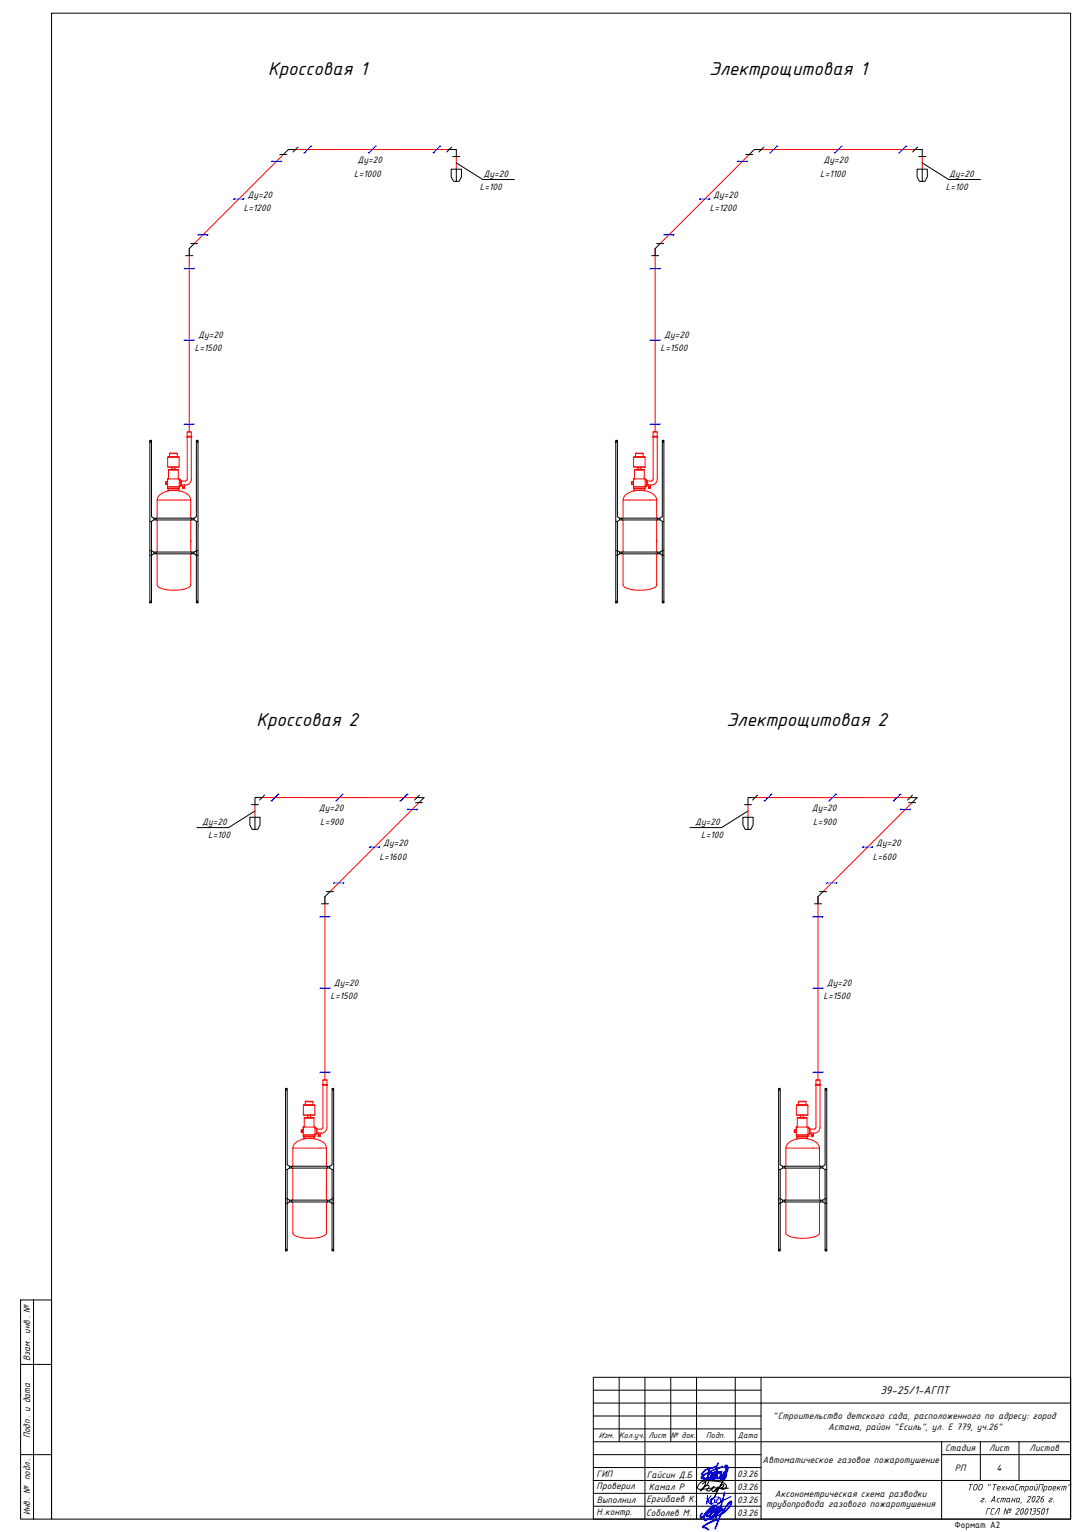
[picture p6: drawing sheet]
<svg xmlns="http://www.w3.org/2000/svg" width="420mm" height="594mm" viewBox="0 0 420 594" stroke-linecap="round" stroke-linejoin="round" font-family="sans-serif">
<defs><g id="words">
<g font-size="7.8">
<text x="103.9" y="29.2">Кроссовая 1</text>
<text x="274.9" y="29.2">Электрощитовая 1</text>
<text x="99.4" y="281.5">Кроссовая 2</text>
<text x="281.6" y="281.5">Электрощитовая 2</text>
</g>
<text font-size="4.7" x="341.2" y="540.6">39-25/1-АГПТ</text>
<g font-size="4">
<text x="11.7" y="527.8" transform="rotate(-90 11.7 527.8)">Взам. инв. №</text>
<text x="11.7" y="557.7" transform="rotate(-90 11.7 557.7)">Подп . и дата</text>
<text x="11.7" y="587.6" transform="rotate(-90 11.7 587.6)">Инв. № подл.</text>
</g>
<g font-size="3.9">
<text x="138.6" y="63.3">Ду=20</text>
<text x="319.2" y="63.3">Ду=20</text>
<text x="137.3" y="68.6">L=1000</text>
<text x="187.3" y="68.5">Ду=20</text>
<text x="317.8" y="68.6">L=1100</text>
<text x="367.9" y="68.5">Ду=20</text>
<text x="95.9" y="76.7">Ду=20</text>
<text x="186" y="73.8">L=100</text>
<text x="276.5" y="76.7">Ду=20</text>
<text x="366.6" y="73.8">L=100</text>
<text x="94.6" y="82">L=1200</text>
<text x="275.1" y="82">L=1200</text>
<text x="76.8" y="131">Ду=20</text>
<text x="257.4" y="131">Ду=20</text>
<text x="75.5" y="136.2">L=1500</text>
<text x="256.1" y="136.2">L=1500</text>
<text x="123.5" y="314.7">Ду=20</text>
<text x="314.7" y="314.7">Ду=20</text>
<text x="78.3" y="319.8">Ду=20</text>
<text x="124.1" y="319.9">L=900</text>
<text x="269.4" y="319.8">Ду=20</text>
<text x="315.2" y="319.9">L=900</text>
<text x="80.7" y="325.1">L=100</text>
<text x="148.5" y="328">Ду=20</text>
<text x="271.8" y="325.1">L=100</text>
<text x="339.6" y="328">Ду=20</text>
<text x="147.2" y="333.3">L=1600</text>
<text x="338.3" y="333.3">L=600</text>
<text x="129.4" y="382.3">Ду=20</text>
<text x="320.5" y="382.3">Ду=20</text>
<text x="128.1" y="387.5">L=1500</text>
<text x="319.2" y="387.5">L=1500</text>
<text x="299.6" y="550.4">&quot;Строительство детского сада, расположенного по адресу: город</text>
<text x="321" y="554.5">Астана, район &quot;Есиль&quot;, ул. Е 779, уч.26&quot;</text>
<text x="366.4" y="562.8">Стадия</text>
<text x="383.4" y="562.8">Лист</text>
<text x="399.1" y="562.8">Листов</text>
<text x="295.6" y="567.5">Автоматическое газовое пожаротушение</text>
<text x="231.3" y="572.8">ГИП</text>
<text x="250.7" y="573">Гайсин Д.Б</text>
<text x="285.8" y="572.8">03.26</text>
<text x="370.1" y="570.3">РП</text>
<text x="386.3" y="570.3">4</text>
<text x="231.3" y="577.5">Проверил</text>
<text x="251.5" y="577.8">Камал Р</text>
<text x="285.8" y="577.8">03.26</text>
<text x="300.3" y="580.4">Аксонометрическая схема разводки</text>
<text x="374.2" y="578">ТОО &quot;ТехноСтройПроект</text>
<text x="413.3" y="578">&quot;</text>
<text x="231.3" y="587.5">Н.контр.</text>
<text x="231.3" y="582.8">Выполнил</text>
<text x="250.4" y="587.8">Соболев М.</text>
<text x="250.5" y="582.5">Ергибаев К.</text>
<text x="285.8" y="582.9">03.26</text>
<text x="285.8" y="587.9">03.26</text>
<text x="296.9" y="584.6">трубопровода газового пожаротушения</text>
<text x="379.7" y="582.6">г. Астана , 2026</text>
<text x="381.8" y="587.3">ГСЛ № 20013501</text>
<text x="406" y="582.6">г.</text>
<text x="370" y="592.6">Формат А2</text>
</g>
<g font-size="3.4">
<text x="232" y="557.5">Изм.</text>
<text x="240" y="557.6">Кол.уч.</text>
<text x="251.4" y="557.5">Лист</text>
<text x="260.1" y="557.5">№ док.</text>
<text x="273.7" y="557.6">Подп.</text>
<text x="286" y="557.5">Дата</text>
</g>
</g></defs>
<path d="M20 5.1h395v584h-395zM8 504.1h12v85h-12zM13 504.1v85M8 529.1h12M8 564.1h12" fill="none" stroke="#000" stroke-width=".39"/>
<g fill="none" stroke="#000" stroke-width=".39">
<path d="M230 534.1h185v55h-185zM230 539.1h65M240 534.1v25M250 534.1v55M260 534.1v25M270 534.1v55M285 534.1v55M295 534.1v55M230 544.1h185M230 549.1h65M230 554.1h65M230 559.1h185"/>
<path d="M365 559.1v30M380 559.1v15M395 559.1v15M230 564.1h65M230 569.1h65M230 574.1h185M230 579.1h65M365 564.1h50M230 584.1h65"/>
</g>
<path d="M274.2 579.9l-.3 3.4 .2-1.2 1.6-2.1M274.6 581.3v1l.5 .7a2.22 2.22 0 0 1 1.6-1.7l.3 .2a1.17 1.17 0 0 1-1 1.6l-.4-.9M275.6 581.4a2.58 2.58 0 0 1 3.7-.2 2.27 2.27 0 0 1-1.2 2.3 2.27 2.27 0 0 1-2.6-.3l-.3-1zM277.1 581.2l-.1 .3M278.9 581.3h-.7l-.7 1.3h-.3l-.1-.3M283.3 580.4a5.8 5.8 0 0 0-4.4 4.5l.1 .2 .4-.5 .4-1.2 1.1-4.9a6.8 6.8 0 0 1-1.7 4.1l-.9 .4-.6-.8" fill="none" stroke="#00f" stroke-width=".39"/>
<g fill="#000">
<path d="M410 576.2l.2 .1-.2 .7 1.2-.7-.7 .7 .2 1-.4-.8-.5 .7h-.2zM411.7 576.3l1.6 .1-.3 1.5v-1.4h-.3l-.5 1.5 .2-1.5h-.5l-.6 1.4zM405.6 585.4l.8-.5-.7 2.4 .4-2-.4 .3z"/>
<path d="M408.5 576.6l-.2 .4h.8l-.1-.5zM408.2 576.5l.5-.3 .6 .3v.7h-1.1v.3l.9 .2-.1 .3-1.1-.2z"/>
<path d="M403.7 581.3l-.2 .8 .5 .2 .4-.8zM403.8 580.5l.9-.3-.9 .9 .8 .2-.1 .9-.9 .4-.4-.6z"/>
<path d="M404.4 585.1l-.6 1.2 .2 .8 .4-.3 .3-.9v-.7zM404.2 585l.6-.1 .2 .7-.4 1.3-.7 .4-.3-.2-.1-.6z"/>
</g>
<path d="M274.8 569.2l-.2 2.7a1.16 1.16 0 0 1-.9 1.5 1.16 1.16 0 0 1-1.3-1.1l-.2-.8M277.9 569.9a.65 .65 0 0 1-.8 .8M278.3 567.3l-.7 1.3-3.9 1.3-1.5 1.5M280 568.6l-3.8 1.6a10.5 10.5 0 0 0-4.4 2.8v.1a6.6 6.6 0 0 0 5 .3h2.3a1.5 1.5 0 0 0 1.8-.1 1.5 1.5 0 0 0 .4-1.7v-2.3a.57 .57 0 0 1-.3-.7 .57 .57 0 0 1 .6-.4l.3 .3a7.1 7.1 0 0 1-1.1 4.6 .5 .5 0 0 1-.6-.2 .5 .5 0 0 1 .1-.7l.5-1.4-.4 1.3a.72 .72 0 0 1-.3 .9 .72 .72 0 0 1-1-.2l.6-2.1a2.2 2.2 0 0 1-1.4 2.5 1.27 1.27 0 0 1-.5-1.4 1.27 1.27 0 0 1 1.2-.9v.4v-.5l-.7 .2-.5 1.8-.7 .4 .6-2.2-.1 1.3-1.1 1.1-.2-.2 .4-2-.5 2h-.7l.5-1.9a1.98 1.98 0 0 1-1.7 2.2 1.51 1.51 0 0 1 1.5-2.1l.1 .2M272.2 586.8l-.7 .9a.46 .46 0 0 0 0 .7 .46 .46 0 0 0 .7-.1 12.4 12.4 0 0 0 4.1-3.6 4.2 4.2 0 0 0-2.3 3.3 4.8 4.8 0 0 0 3.1-3.3l-1.6 2.2-.3 1.2M276.1 586.5a1.63 1.63 0 0 0 1.5-2.3l-.1-.1a2.08 2.08 0 0 0-2.1 .6 4.8 4.8 0 0 0-2.5 4.3v.1a.72 .72 0 0 0 .6 .5 .72 .72 0 0 0 .7-.4 12.4 12.4 0 0 0 4.7-4.3l.1-.4-2.9 4.3-.7 .5 .5-.7 1.7-1 2.2-2.1v-.7l-2.5 3.8M278.6 589.3a12.1 12.1 0 0 0-6.2 2.9l1.3 .4 .9 .6M278.7 587.8a8.1 8.1 0 0 0 4.8-5.5 4.3 4.3 0 0 0-2.6 2.7 23 23 0 0 0-3.7 7.9" fill="none" stroke="#00f" stroke-width=".7"/>
<path d="M272.9 576.7l.7-.5a.68 .68 0 0 1 1.2-.1 .68 .68 0 0 1-.4 1.1l-.4 .8a1.77 1.77 0 0 0 2.3-1.1l.5-.5-.5 .6a.79 .79 0 0 0-.1 1.3 .79 .79 0 0 0 1.2-.6l.9-1.1-1.4 1.8M275.6 574l-.5-.1a12.7 12.7 0 0 1-3.6 4.2h-.1a5.1 5.1 0 0 0 2.3-4.4l-.6 1.1-.8 .6M282.3 577.1a51.1 51.1 0 0 0-11.1 .4 .89 .89 0 0 1-.9-.6 .89 .89 0 0 1 .4-1 4 4 0 0 1 4.5-1.7 9.2 9.2 0 0 1 6 1.3 1.22 1.22 0 0 1-.1 1.7 1.22 1.22 0 0 1-1.6 .1l1-1.1-.2-.5a2.88 2.88 0 0 0-2.2 2.4l-1.1 2.3 3.4-6.3-1.5 2.7-1.4 1.6" fill="none" stroke="#000" stroke-width=".39"/>
<g fill="none" stroke="#f00" stroke-width=".39">
<path d="M109.8 59.9l-34.5 34.6M114.5 58h59.6M290.4 59.9l-34.5 34.6M295.1 58h59.6M176.9 60.7v4.9M357.5 60.7v4.9M73.4 96.4v71M253.9 96.4v71M98.8 312v4.9M101.6 309.3h60M162.4 311.2l-34.5 34.6M289.9 312v4.9"/>
<path d="M292.7 309.3h60M353.5 311.2l-34.5 34.6M125.9 347.7v71.1M317.1 347.7v71.1"/>
</g>
<!-- layer: 0 -->
<g fill="none" stroke="#00f" stroke-width=".39">
<path d="M117.8 59.3h.5M120.4 56.7h.5M120.6 56.7l-2.6 2.6M142.7 59.3h.6M145.4 56.7h.5M145.6 56.7l-2.6 2.6M167.7 59.3h.6M170.3 56.7h.6M170.6 56.7l-2.6 2.6M298.3 59.3h.6M300.9 56.7h.6M301.2 56.7l-2.6 2.6"/>
<path d="M323.3 59.3h.6M325.9 56.7h.6M326.2 56.7l-2.6 2.6M348.3 59.3h.6M350.9 56.7h.6M351.2 56.7l-2.6 2.6M90.7 77.2h3.7M90.9 77l-.3 .4M94.6 77l-.4 .4M105.4 62.6h3.6M105.6 62.4l-.4 .4M109.2 62.4l-.4 .4"/>
<path d="M271.3 77.2h3.7M271.5 77l-.4 .4M275.2 77l-.4 .4M286 62.6h3.6M286.2 62.4l-.4 .4M289.8 62.4l-.4 .4M76.9 91.1h3.6M77 90.9l-.3 .3M80.7 90.9l-.4 .3M257.5 91.1h3.6M257.6 90.9l-.3 .3M261.3 90.9l-.4 .3"/>
<path d="M71.5 104.2h3.7M71.7 104l-.4 .4M75.4 104l-.4 .4M252.1 104.2h3.7M252.3 104l-.4 .4M256 104l-.4 .4M71.5 131.9h3.7M71.7 131.7l-.4 .4M75.4 131.7l-.4 .4M252.1 131.9h3.7M252.3 131.7l-.4 .4M256 131.7l-.4 .4"/>
<path d="M71.5 164.5h3.7M71.7 164.3l-.4 .4M75.4 164.3l-.4 .4M252.1 164.5h3.7M252.3 164.3l-.4 .4M256 164.3l-.4 .4M105 310.6h.5M107.6 308h.5M107.9 308l-2.6 2.6M130 310.6h.5M132.6 308h.5M132.9 308l-2.6 2.6"/>
<path d="M155 310.6h.5M157.6 308h.5M157.9 308l-2.6 2.6M158 313.9h3.6M158.2 313.7l-.4 .4M161.8 313.7l-.4 .4M296.1 310.6h.6M298.7 308h.5M299 308l-2.6 2.6M321.1 310.6h.5M323.7 308h.5M324 308l-2.6 2.6"/>
<path d="M346.1 310.6h.5M348.7 308h.5M349 308l-2.6 2.6M349.1 313.9h3.6M349.2 313.7l-.3 .4M352.9 313.7l-.4 .4M143.3 328.5h3.7M143.5 328.3l-.4 .4M147.2 328.3l-.4 .4M334.4 328.5h3.7M334.6 328.3l-.4 .4M338.3 328.3l-.4 .4"/>
<path d="M124.1 355.5h3.7M124.3 355.3l-.4 .4M128 355.3l-.4 .4M129.5 342.4h3.6M129.6 342.2l-.3 .4M133.3 342.2l-.4 .4M315.2 355.5h3.7M315.4 355.3l-.4 .4M319.1 355.3l-.4 .4M320.6 342.4h3.6M320.8 342.2l-.4 .4M324.4 342.2l-.4 .4"/>
<path d="M124.1 383.2h3.7M124.3 383l-.4 .4M128 383l-.4 .4M315.2 383.2h3.7M315.4 383l-.4 .4M319.1 383l-.4 .4M124.1 415.8h3.7M124.3 415.6l-.4 .4M128 415.6l-.4 .4M315.2 415.8h3.7M315.4 415.6l-.4 .4M319.1 415.6l-.4 .4"/>
</g>
<g fill="none" stroke="#000" stroke-width=".39">
<path d="M108.5 59.9h2.7M114.5 58h-2.7l-2 1.9M115.5 57l-1.9 1.9M174.1 58h2.8v2.7M175.1 57l-2 1.9M289.1 59.9h2.7M295.1 58h-2.7l-2 1.9M296.1 57l-2 1.9M354.7 58h2.8v2.7M355.7 57l-2 1.9M174.9 65.6h4v3l-1 1.7h-2.1l-.9-1.7zM175.5 60.7h2.7"/>
<path d="M176.9 65.6v4.7M355.5 65.6h3.9v3l-.9 1.7h-2.1l-.9-1.7zM356.1 60.7h2.7M357.5 65.6v4.7M72 99.1h2.7M73.9 94.5h2.8M75.3 94.5l-1.9 1.9v2.7M252.6 99.1h2.7M254.5 94.5h2.8M255.9 94.5l-2 1.9v2.7M96.8 316.9h4v3l-.9 1.7h-2.2l-.9-1.7zM97.5 312h2.7"/>
<path d="M98.8 316.9v4.7M101.6 309.3h-2.8v2.7M102.5 308.3l-1.9 2M161.1 311.2h2.7M161.6 309.3h2.8l-2 1.9M162.6 308.3l-1.9 2M288 316.9h3.9v3l-.9 1.7h-2.1l-.9-1.7zM288.5 312h2.8M289.9 316.9v4.7M292.7 309.3h-2.8v2.7M293.6 308.3l-1.9 2M352.1 311.2h2.8"/>
<path d="M352.7 309.3h2.8l-2 1.9M353.7 308.3l-2 2M124.6 350.5h2.7M126.5 345.8h2.8M127.9 345.8l-2 1.9v2.8M315.7 350.5h2.7M317.6 345.8h2.8M319 345.8l-1.9 1.9v2.8"/>
</g>
<g fill="none" stroke="#f00" stroke-width=".39">
<path d="M65 177.3v3.8h4.4M65 177.3h4.4M65.3 177.1h3.9l.2 .2M65.3 177.1l-.3 .2M65.3 177.1h-.1M65.7 175.9h3M65.7 175.9v1.2M65.9 175.7l2.8 .2M65.9 175.7l-.2 .2M65.9 175.7v.1M68.7 175.9v1.2M69.4 177.3v3.8"/>
<path d="M72.4 169.2h1.9v.3h-1.9zM72.6 169.5v16.3l-.4 .7h-1.9M72.6 169.2v-1.7h1.5v1.7M72.6 167.5h1.5M74.1 169.5l.1 16.3a2.29 2.29 0 0 1-2.6 2.3M245.6 177.3v3.8h4.4M245.6 177.3h4.4M245.9 177.1h3.8l.3 .2M245.9 177.1l-.3 .2M245.9 177.1h-.1M246.3 175.9h3M246.3 175.9v1.2"/>
<path d="M246.5 175.7l2.8 .2M246.5 175.7l-.2 .2M246.5 175.7l-.1 .1M249.3 175.9v1.2M250 177.3v3.8M253 169.2h1.9v.3h-1.9zM253.2 169.5v16.3l-.5 .7h-1.8M253.2 169.2v-1.7h1.5v1.7M253.2 167.5h1.5M254.7 169.5v16.3a2.29 2.29 0 0 1-2.6 2.3M60.9 193.9a4.7 4.7 0 0 1 4.5-3.6 7.9 7.9 0 0 1 8.3 2.6l.2 1M64.2 186.9h.6v.9h-.6"/>
<path d="M64.2 186.9v.9M64.8 187.1l.1-1.4v3.1M64.8 187.6h.1M64.9 188.8h4.5M64.9 188.8h.1M65 181.1h4.4M65.2 190.1v-.6h4v.6M65.2 190.1h4M65.2 190.1l-.2 .3M65.3 182.2v3.5M65.3 185.7h-.4h4.6M65.4 182.1l3.7 .1z"/>
<path d="M65.6 189.5h.1M66.2 182.1l2.9 .1h-3.4M66.6 181.1l-.1 1M66.6 182l1.3 .1M67.8 181.1v.9M67.8 182h.1M68.8 189.5h.1M69.1 182.2v3.5M69.1 185.7h.4M69.2 190.1l.3 .2M69.5 185.7v3.8h-4.6v-.7h4.6M69.5 186.2l.5-.3v2.8l-.5-.3"/>
<path d="M70 186.3h.3v2h-.3M70.3 188.1h.4M70.7 188.1v.7h.9v-.7M70.7 188.9h.9v.5l-.7 .1zM70.7 188.1h.9M70.9 188.8v.1M71.3 193.9h2.6v7M71.4 188.8v.1M71.5 193.9h-10.6v7M241.5 193.9a4.7 4.7 0 0 1 4.5-3.6 7.9 7.9 0 0 1 8.3 2.6l.2 1M244.8 187.8h.1M244.8 186.9h.6v.9h-.6"/>
<path d="M244.8 186.9v.9M244.8 186.9h.1M245.4 187.1l.1-1.4v3.1M245.4 187.6h.1M245.5 188.8h4.5M245.5 188.8h.1M245.6 181.1h4.4M245.8 190.1l-.2 .3M245.8 189.5h4v.6h-4zM245.9 185.7h-.4h4.6M245.9 182.2v3.5M246 182.1l3.7 .1z"/>
<path d="M246.2 189.5h.1M246.8 182.1l2.9 .1h-3.4M247.2 182h.1M247.2 181.1v.9M248.4 181.1v.9M248.4 182h.1M248.5 182l-1.4 .1M248.5 182v.1M249.4 189.5h.1M249.7 185.7h.4M249.7 182.2v3.5M249.8 190.1l.3 .2"/>
<path d="M250.1 185.7v3.8h-4.6v-.7h4.6M250.1 186.2l.5-.3v2.8l-.5-.3M250.6 186.3h.3v2h-.3M250.9 188.1h.4v.7h.8v-.7M251.3 188.1h.8M251.3 188.9h.8v.5l-.6 .1zM251.5 188.8v.1M251.9 193.9h2.6v7M251.9 188.8v.1M252.1 193.9h-10.6v7M60.9 214.8v12M60.9 201.6v12.5"/>
<path d="M73.9 201.6v12.5M73.9 214.8v12.1M241.5 214.8v12a5.1 5.1 0 0 0 4.7 2 11.5 11.5 0 0 0 8.2-1.6l.1-.3M241.5 201.6v12.5M254.5 201.6v12.5M254.5 214.8v12.1M60.9 226.8a5 5 0 0 0 4.7 2 11.5 11.5 0 0 0 8.2-1.6l.1-.3M73.9 226.8v.1M254.5 226.8v.1M125.2 418.8h1.5M125.2 418.8h.1M316.3 418.8h1.5"/>
<path d="M116.8 438.2h.6v.9h-.6M116.8 438.2v.9M117.4 438.4l.1-1.4v3.1M117.4 438.9h.1M117.6 428.7v3.7h4.4M117.6 428.7h4.4M117.6 432.4h4.4M117.6 437h4.5M117.9 428.4h3.8l.3 .3M117.9 428.4l-.3 .3M117.9 428.4h-.1M117.9 433.5v3.5"/>
<path d="M118 433.4l3.7 .1zM118.3 427.2h3M118.3 427.2v1.2M118.5 427l2.8 .2M118.5 427l-.2 .2M118.5 427l-.1 .1M118.8 433.4l2.9 .1h-3.4M119.2 433.3h.1M119.2 432.4v.9M120.4 432.4v.9M120.4 433.3h.1M120.5 433.3l-1.4 .1"/>
<path d="M120.5 433.3v.1M121.3 427.2v1.2M121.7 433.5v3.5M122 437h.1M122 428.7v3.7M122.1 437v3.8h-4.6v-.6M122.1 437.5l.5-.2v2.7l-.5-.2M122.6 437.7h.3v1.9h-.3M122.9 439.4h.4M122.9 437.8h1.6M123.3 439.4h.8M123.3 439.4v.7h.8v-.7"/>
<path d="M125 420.5h1.9v.3h-1.9zM125.2 437.2l-.2 .4-.5 .2M125.2 420.5v-1.7h1.5v1.7M125.2 420.8v16.4M126.7 420.8v16.4M126.7 437.2a2.32 2.32 0 0 1-2.6 2.2M307.9 438.2h.6v.9h-.6M307.9 438.2v.9M308.5 438.4l.2-1.4v3.1M308.5 438.9h.2M308.7 428.7v3.7h4.4M308.7 428.7h4.4"/>
<path d="M308.7 432.4h4.4M308.7 437h4.5M309 428.4h3.8l.3 .3M309 428.4l-.3 .3M309 428.4h-.1M309 433.5v3.5M309.1 433.4l3.7 .1zM309.4 427.2h3M309.4 427.2v1.2M309.6 427l2.8 .2M309.6 427l-.2 .2M309.6 427v.1"/>
<path d="M309.9 433.4l2.9 .1h-3.4M310.2 433.3l1.4 .1M310.2 433.3v.1M310.3 432.4v.9M311.5 432.4v.9M311.5 433.3h.1M312.4 427.2v1.2M312.8 433.5v3.5M313.1 437h.1M313.1 428.7v3.7M313.2 437v3.8h-4.5v-.6M313.2 437.5l.5-.2v2.7l-.5-.2"/>
<path d="M313.7 437.7h.3v1.9h-.3M314 439.4h.4M314 437.8h1.6M314.4 439.4v.7h.9v-.7M314.4 439.4h.9M316.1 420.5h1.9v.3h-1.9zM316.3 437.2l-.2 .4-.5 .2M316.3 420.5v-1.7h1.5v1.7M316.3 420.8v16.4M317.8 420.8v16.4M317.9 437.2a2.32 2.32 0 0 1-2.6 2.2M113.5 453v12.4"/>
<path d="M117.5 440.1l4.5 .1M117.5 440.1l.1 .1M117.8 441.4l-.2 .3M117.8 440.8v.6M117.8 441.4h4M118.2 440.8h.1M121.4 440.8h.1M121.8 441.4l.3 .3M121.8 440.8v.6M123.3 440.3h.8v.4l-.6 .1zM123.5 440.1v.2M123.9 445.2h2.6v7"/>
<path d="M123.9 440.1v.2M124.1 445.2h-10.6v7M126.5 453v12.4M126.5 445.2a4.9 4.9 0 0 0-4.9-3.6 8.1 8.1 0 0 0-7.8 2.4l-.3 1.2M304.6 453v12.4M308.7 440.1l4.4 .1M308.7 440.1v.1M308.9 440.8v.6M308.9 441.4l-.2 .3M309.3 440.8h.1M312.5 440.8h.1M312.9 440.8v.6h-4"/>
<path d="M312.9 441.4l.3 .3M314.4 440.3h.9v.4l-.7 .1zM314.6 440.1v.2M315 445.2h2.6v7M315 440.1v.2M315.2 445.2h-10.6v7M317.6 445.2a4.9 4.9 0 0 0-4.9-3.6 8.1 8.1 0 0 0-7.8 2.4l-.3 1.2M317.6 453v12.4M113.5 466.1v12a5.1 5.1 0 0 0 4.7 2 11.5 11.5 0 0 0 8.2-1.5l.1-.5M126.5 466.1v12.2M304.6 466.1v12M304.6 478.1a5 5 0 0 0 4.7 2 11.5 11.5 0 0 0 8.2-1.5l.1-.5"/>
<path d="M317.6 466.1v12.2"/>
</g>
<!-- layer: gaztrub -->
<g fill="none" stroke="#000" stroke-width=".39">
<path d="M58.1 171.4h.6v-.7h-.6v62.4M58.7 171.4v29l.9 .6M76.1 171.4v29l-.9 .6M76.8 171.4h-.7v-.7h.7v62.4M238.7 171.4h.6v-.7h-.6v62.4M239.3 171.4v29l.9 .6M256.7 171.4v29l-.9 .6M257.3 171.4h-.6v-.7h.6v62.4M58.1 213.5h.6l.9 .6M58.7 202.2v30.9M59.6 201v.6l-.9 .6h-.6M59.6 214.1v.6l-.9 .6h-.6"/>
<path d="M59.6 201h15.6M59.6 201.6h.9M59.6 214.1h.9M59.6 214.7h15.6M60.5 200.9v.7h13.9v-.7M60.5 214.8v-.7h13.9v.7M74.4 201.6h.8M74.4 214.1h.8M75.2 201v.6l.9 .6h.7M75.2 214.1v.6l.9 .6h.7M76.1 202.2v30.9M76.8 213.5h-.7l-.9 .6"/>
<path d="M238.7 213.5h.6l.9 .6M239.3 202.2v30.9M240.2 201v.6l-.9 .6h-.6M240.2 214.1v.6l-.9 .6h-.6M240.2 201h15.6M240.2 201.6h.9M240.2 214.1h.9M240.2 214.7h15.6M241.1 200.9v.7h13.8v-.7M241.1 214.8v-.7h13.8v.7M254.9 201.6h.9M254.9 214.1h.9"/>
<path d="M255.8 201v.6l.9 .6h.6M255.8 214.1v.6l.9 .6h.6M256.7 202.2v30.9M257.3 213.5h-.6l-.9 .6M58.1 233.1h.6v.7h-.6zM76.1 233.1h.7v.7h-.7zM238.7 233.1h.6v.7h-.6zM256.7 233.1h.6v.7h-.6zM110.7 422.7h.6v-.6h-.6v62.3M111.3 422.7v29l.9 .6M128.7 422.7v29l-.9 .6M129.3 422.7h-.6v-.6h.6v62.3"/>
<path d="M301.8 422.7h.6v-.6h-.6v62.3M302.4 422.7v29l.9 .6M319.8 422.7v29l-.9 .6M320.4 422.7h-.6v-.6h.6v62.3M111.3 453.5v30.9M112.2 452.3v.6l-.9 .6h-.6M112.2 452.3h.9M112.2 452.9h.9M113.1 452.2h13.8v.8h-13.8zM126.9 452.3h.9M126.9 452.9h.9M127.8 452.3v.6l.9 .6h.6"/>
<path d="M128.7 453.5v30.9M302.4 453.5v30.9M303.3 452.3v.6l-.9 .6h-.6M303.3 452.3h.9M303.3 452.9h.9M304.2 452.2h13.9v.8h-13.9zM318.1 452.3h.8M318.1 452.9h.8M318.9 452.3v.6l.9 .6h.6M319.8 453.5v30.9M110.7 464.8h.6l.9 .6M112.2 465.4v.7l-.9 .6h-.6"/>
<path d="M112.2 465.4h15.6M112.2 466.1h15.6M113.1 465.4v.7M126.9 465.4v.7M127.8 465.4v.7l.9 .6h.6M129.3 464.8h-.6l-.9 .6M301.8 464.8h.6l.9 .6M303.3 465.4v.7l-.9 .6h-.6M303.3 465.4h15.6M303.3 466.1h15.6M304.2 465.4v.7M318.1 465.4v.7"/>
<path d="M318.9 465.4v.7l.9 .6h.6M320.4 464.8h-.6l-.9 .6M110.7 484.4h.6v.7h-.6zM128.7 484.4h.6v.7h-.6zM301.8 484.4h.6v.7h-.6zM319.8 484.4h.6v.7h-.6z"/>
</g>
<!-- layer: 000 -->
<path d="M176.9 63.2l10.2 6.4h12.3M357.5 63.2l10.2 6.4h12.3M98.8 314.5l-10.2 6.4h-12.3M289.9 314.5l-10.2 6.4h-12.3" fill="none" stroke="#000" stroke-width=".39"/>
<use href="#words"/>
</svg>
